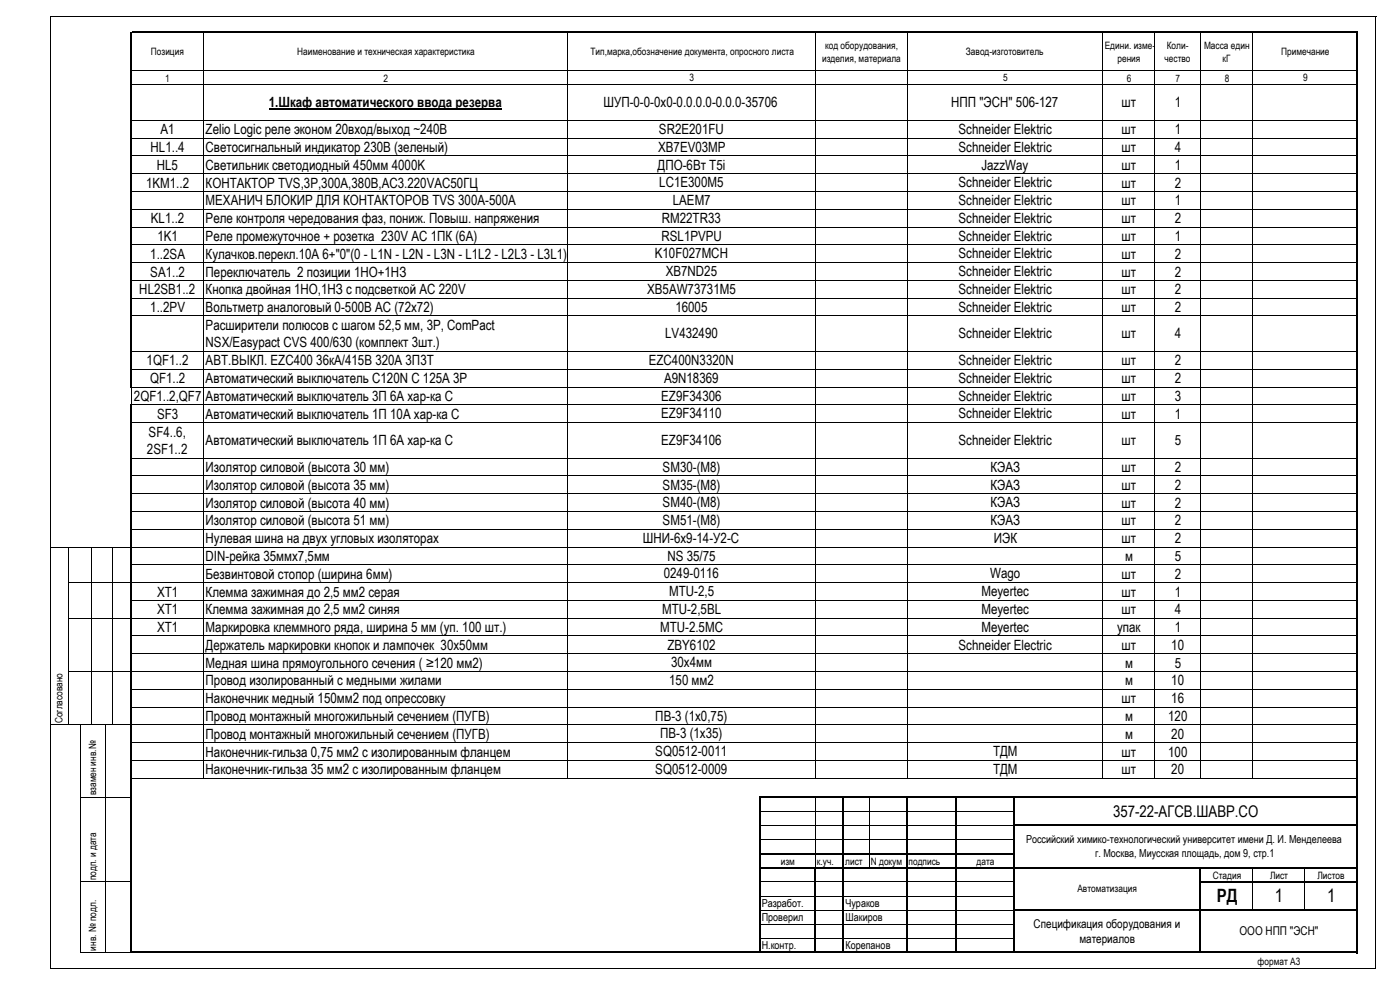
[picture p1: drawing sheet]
<svg xmlns="http://www.w3.org/2000/svg" width="420mm" height="297mm" viewBox="0 0 420 297" stroke-linecap="round" stroke-linejoin="round" font-family="sans-serif">
<defs><g id="words">
<g font-size="5.5">
<text x="365.2" y="270.7">РД</text>
<text x="382.6" y="270.8">1</text>
<text x="398.3" y="270.8">1</text>
</g>
<text font-size="4.8" x="334.1" y="245.1">357-22-АГСВ.ШАВР.СО</text>
<g font-size="4.2">
<text x="80.7" y="32.2">1.Шкаф автоматического ввода резерва</text>
<text x="181.1" y="32.2">ШУП-0-0-0х0-0.0.0.0-0.0.0-35706</text>
<text x="285.5" y="32.2">НПП &quot;ЭСН&quot; 506-127</text>
<text x="336.6" y="32.2">шт</text>
<text x="352.5" y="32.2">1</text>
<text x="48.2" y="40.3">A1</text>
<text x="61.7" y="40.3">Zelio Logic реле эконом 20вход/выход ~240В</text>
<text x="197.8" y="40.2">SR2E201FU</text>
<text x="287.7" y="40.2">Schnеider Elektric</text>
<text x="336.6" y="40.3">шт</text>
<text x="352.5" y="40.3">1</text>
<text x="45.2" y="45.6">HL1..4</text>
<text x="61.7" y="45.6">Светосигнальный индикатор 230В (зеленый)</text>
<text x="197.5" y="45.6">XB7EV03MP</text>
<text x="287.7" y="45.6">Schnеider Elektric</text>
<text x="336.6" y="45.6">шт</text>
<text x="352.5" y="45.6">4</text>
<text x="47.1" y="51">HL5</text>
<text x="61.7" y="51">Светильник светодиодный 450мм 4000K</text>
<text x="197.3" y="50.9">ДПО-6Вт Т5i</text>
<text x="294.5" y="50.9">JazzWay</text>
<text x="336.6" y="51">шт</text>
<text x="352.5" y="51">1</text>
<text x="43.8" y="56.3">1KM1..2</text>
<text x="61.7" y="56.3">КОНТАКТОР TVS,3Р,300A,380В,AC3.220VAC50ГЦ</text>
<text x="197.9" y="56.2">LC1E300M5</text>
<text x="287.7" y="56.2">Schnеider Elektric</text>
<text x="336.6" y="56.3">шт</text>
<text x="352.5" y="56.3">2</text>
<text x="61.7" y="61.6">МЕХАНИЧ БЛОКИР ДЛЯ КОНТАКТОРОВ TVS 300А-500A</text>
<text x="201.9" y="61.6">LAEM7</text>
<text x="287.7" y="61.6">Schnеider Elektric</text>
<text x="336.6" y="61.6">шт</text>
<text x="352.5" y="61.6">1</text>
<text x="45.3" y="67">KL1..2</text>
<text x="61.7" y="67">Реле контроля чередования фаз, пониж. Повыш. напряжения</text>
<text x="198.6" y="66.9">RM22TR33</text>
<text x="287.7" y="66.9">Schnеider Elektric</text>
<text x="336.6" y="67">шт</text>
<text x="352.5" y="67">2</text>
<text x="45.1" y="77.6">1..2SA</text>
<text x="47.2" y="72.3">1K1</text>
<text x="61.7" y="72.3">Реле промежуточное + розетка 230V AC 1ПК (6А)</text>
<text x="61.7" y="77.6">Кулачков.перекл.10А 6+&quot;0&quot;(0 - L1N - L2N - L3N - L1L2 - L2L3 - L3L1)</text>
<text x="196.5" y="77.6">K10F027MCH</text>
<text x="198.5" y="72.2">RSL1PVPU</text>
<text x="287.7" y="77.6">Schnеider Elektric</text>
<text x="287.7" y="72.2">Schnеider Elektric</text>
<text x="336.6" y="77.6">шт</text>
<text x="336.6" y="72.3">шт</text>
<text x="352.5" y="77.6">2</text>
<text x="352.5" y="72.3">1</text>
<text x="45.1" y="83">SA1..2</text>
<text x="61.7" y="83">Переключатель 2 позиции 1НО+1НЗ</text>
<text x="199.8" y="82.9">XB7ND25</text>
<text x="287.7" y="82.9">Schnеider Elektric</text>
<text x="336.6" y="83">шт</text>
<text x="352.5" y="83">2</text>
<text x="41.8" y="88.3">HL2SB1..2</text>
<text x="61.7" y="88.3">Кнопка двойная 1НО,1НЗ с подсветкой AC 220V</text>
<text x="194.2" y="88.2">XB5AW73731M5</text>
<text x="287.7" y="88.2">Schnеider Elektric</text>
<text x="336.6" y="88.3">шт</text>
<text x="352.5" y="88.3">2</text>
<text x="45.1" y="93.6">1..2PV</text>
<text x="61.7" y="93.6">Вольтметр аналоговый 0-500В AC (72х72)</text>
<text x="202.7" y="93.6">16005</text>
<text x="287.7" y="93.6">Schnеider Elektric</text>
<text x="336.6" y="93.6">шт</text>
<text x="352.5" y="93.6">2</text>
<text x="61.7" y="99">Расширители полюсов с шагом 52,5 мм, 3Р, ComPact</text>
<text x="199.6" y="101.5">LV432490</text>
<text x="287.7" y="101.5">Schnеider Elektric</text>
<text x="336.6" y="101.5">шт</text>
<text x="352.5" y="101.5">4</text>
<text x="61.7" y="104.2">NSX/Easypact CVS 400/630 (комплект 3шт.)</text>
<text x="44" y="109.6">1QF1..2</text>
<text x="61.7" y="109.6">АВТ.ВЫКЛ. EZC400 36кА/415В 320А 3П3Т</text>
<text x="194.7" y="109.6">EZC400N3320N</text>
<text x="287.7" y="109.6">Schnеider Elektric</text>
<text x="336.6" y="109.6">шт</text>
<text x="352.5" y="109.6">2</text>
<text x="45" y="115">QF1..2</text>
<text x="61.7" y="115">Автоматический выключатель C120N C 125A 3P</text>
<text x="199.3" y="114.9">A9N18369</text>
<text x="287.7" y="114.9">Schnеider Elektric</text>
<text x="336.6" y="115">шт</text>
<text x="352.5" y="115">2</text>
<text x="40.2" y="120.3">2QF1..2,QF7</text>
<text x="47.1" y="125.6">SF3</text>
<text x="61.7" y="120.3">Автоматический выключатель 3П 6А хар-ка С</text>
<text x="61.7" y="125.6">Автоматический выключатель 1П 10А хар-ка С</text>
<text x="198.4" y="120.2">EZ9F34306</text>
<text x="198.4" y="125.6">EZ9F34110</text>
<text x="287.7" y="125.6">Schnеider Elektric</text>
<text x="287.7" y="120.2">Schnеider Elektric</text>
<text x="336.6" y="120.3">шт</text>
<text x="336.6" y="125.6">шт</text>
<text x="352.5" y="120.3">3</text>
<text x="352.5" y="125.6">1</text>
<text x="44.6" y="131">SF4..6,</text>
<text x="44.1" y="136.2">2SF1..2</text>
<text x="61.7" y="133.5">Автоматический выключатель 1П 6А хар-ка С</text>
<text x="198.4" y="133.5">EZ9F34106</text>
<text x="287.7" y="133.5">Schnеider Elektric</text>
<text x="336.6" y="133.5">шт</text>
<text x="352.5" y="133.5">5</text>
<text x="61.7" y="141.6">Изолятор силовой (высота 30 мм)</text>
<text x="198.9" y="141.6">SM30-(М8)</text>
<text x="297.3" y="141.6">КЭАЗ</text>
<text x="336.6" y="141.6">шт</text>
<text x="352.5" y="141.6">2</text>
<text x="61.7" y="147">Изолятор силовой (высота 35 мм)</text>
<text x="198.9" y="146.9">SM35-(М8)</text>
<text x="297.3" y="146.9">КЭАЗ</text>
<text x="336.6" y="147">шт</text>
<text x="352.5" y="147">2</text>
<text x="61.7" y="152.3">Изолятор силовой (высота 40 мм)</text>
<text x="198.9" y="152.2">SM40-(М8)</text>
<text x="297.3" y="152.2">КЭАЗ</text>
<text x="336.6" y="152.3">шт</text>
<text x="352.5" y="152.3">2</text>
<text x="61.7" y="157.6">Изолятор силовой (высота 51 мм)</text>
<text x="198.9" y="157.6">SM51-(М8)</text>
<text x="297.3" y="157.6">КЭАЗ</text>
<text x="336.6" y="157.6">шт</text>
<text x="352.5" y="157.6">2</text>
<text x="61.7" y="163">Нулевая шина на двух угловых изоляторах</text>
<text x="192.9" y="162.9">ШНИ-6х9-14-У2-С</text>
<text x="298.3" y="162.9">ИЭК</text>
<text x="336.6" y="163">шт</text>
<text x="352.5" y="163">2</text>
<text x="61.7" y="173.7">Безвинтовой стопор (ширина 6мм)</text>
<text x="61.7" y="168.3">DIN-рейка 35ммх7,5мм</text>
<text x="199.2" y="173.6">0249-0116</text>
<text x="200.3" y="168.2">NS 35/75</text>
<text x="297.2" y="173.6">Wago</text>
<text x="336.6" y="173.7">шт</text>
<text x="337.6" y="168.3">м</text>
<text x="352.5" y="168.3">5</text>
<text x="352.5" y="173.7">2</text>
<text x="47.1" y="179">XT1</text>
<text x="61.7" y="179">Клемма зажимная до 2,5 мм2 серая</text>
<text x="200.8" y="178.9">MTU-2,5</text>
<text x="294.5" y="178.9">Meyertec</text>
<text x="336.6" y="179">шт</text>
<text x="352.5" y="179">1</text>
<text x="47.1" y="184.3">XT1</text>
<text x="61.7" y="184.3">Клемма зажимная до 2,5 мм2 синяя</text>
<text x="198.7" y="184.2">MTU-2,5BL</text>
<text x="294.5" y="184.2">Meyertec</text>
<text x="336.6" y="184.3">шт</text>
<text x="352.5" y="184.3">4</text>
<text x="47.1" y="189.7">XT1</text>
<text x="61.7" y="189.7">Маркировка клеммного ряда, ширина 5 мм (уп. 100 шт.)</text>
<text x="198.1" y="189.6">MTU-2.5MC</text>
<text x="294.5" y="189.6">Meyertec</text>
<text x="335.3" y="189.7">упак</text>
<text x="352.5" y="189.7">1</text>
<text x="61.7" y="195">Держатель маркировки кнопок и лампочек 30х50мм</text>
<text x="200.3" y="194.9">ZВY6102</text>
<text x="287.7" y="194.9">Schneider Electric</text>
<text x="336.6" y="195">шт</text>
<text x="351.5" y="195">10</text>
<text x="61.7" y="200.3">Медная шина прямоугольного сечения ( ≥120 мм2)</text>
<text x="201.4" y="200.2">30х4мм</text>
<text x="337.6" y="200.3">м</text>
<text x="352.5" y="200.3">5</text>
<text x="61.7" y="205.7">Провод изолированный с медными жилами</text>
<text x="200.8" y="205.6">150 мм2</text>
<text x="337.6" y="205.7">м</text>
<text x="351.5" y="205.7">10</text>
<text x="61.7" y="211">Наконечник медный 150мм2 под опрессовку</text>
<text x="336.6" y="211">шт</text>
<text x="351.5" y="211">16</text>
<text x="61.7" y="216.3">Провод монтажный многожильный сечением (ПУГВ)</text>
<text x="61.7" y="221.7">Провод монтажный многожильный сечением (ПУГВ)</text>
<text x="196.7" y="216.2">ПВ-3 (1х0,75)</text>
<text x="198.1" y="221.6">ПВ-3 (1х35)</text>
<text x="337.6" y="216.3">м</text>
<text x="337.6" y="221.7">м</text>
<text x="350.6" y="216.4">120</text>
<text x="351.5" y="221.7">20</text>
<text x="61.7" y="227">Наконечник-гильза 0,75 мм2 с изолированным фланцем</text>
<text x="196.7" y="226.9">SQ0512-0011</text>
<text x="298" y="226.9">ТДМ</text>
<text x="336.6" y="227">шт</text>
<text x="350.6" y="227">100</text>
<text x="61.7" y="232.3">Наконечник-гильза 35 мм2 с изолированным фланцем</text>
<text x="196.7" y="232.2">SQ0512-0009</text>
<text x="298" y="232.2">ТДМ</text>
<text x="336.6" y="232.3">шт</text>
<text x="351.5" y="232.3">20</text>
</g>
<g font-size="3.6">
<text x="310.2" y="278.3">Спецификация оборудования и</text>
<text x="372" y="280.7">ООО НПП &quot;ЭСН&quot;</text>
<text x="323.9" y="283">материалов</text>
</g>
<g font-size="3.3">
<text x="307.9" y="253">Российский химико-технологический университет имени Д. И. Менделеева</text>
<text x="328.7" y="257.1">г. Москва, Миусская площадь, дом 9, стр.1</text>
<text x="228.6" y="272.1">Разработ.</text>
<text x="253.7" y="272">Чураков</text>
<text x="228.6" y="276.4">Проверил</text>
<text x="253.7" y="276.3">Шакиров</text>
<text x="228.6" y="284.8">Н.контр.</text>
<text x="253.7" y="284.7">Корепанов</text>
</g>
<g font-size="3">
<text x="45.3" y="16.6">Позиция</text>
<text x="89.2" y="16.6">Наименование и техническая характеристика</text>
<text x="177.2" y="16.5">Тип,марка,обозначение документа, опросного листа</text>
<text x="247.6" y="14.6">код оборудования,</text>
<text x="289.9" y="16.5">Завод-изготовитель</text>
<text x="331.5" y="14.6">Едини. изме-</text>
<text x="350.2" y="14.6">Коли-</text>
<text x="361.3" y="14.6">Масса един</text>
<text x="384.5" y="16.5">Примечание</text>
<text x="246.7" y="18.5">изделия, материала</text>
<text x="335.4" y="18.5">рения</text>
<text x="349.5" y="18.5">чество</text>
<text x="366.9" y="18.5">кГ</text>
<text x="49.6" y="24.5">1</text>
<text x="115.1" y="24.5">2</text>
<text x="206.9" y="24.3">3</text>
<text x="301.1" y="24.3">5</text>
<text x="338.1" y="24.5">6</text>
<text x="352.8" y="24.5">7</text>
<text x="367.6" y="24.5">8</text>
<text x="391.1" y="24.3">9</text>
<text x="18.8" y="216.9" transform="rotate(-90 18.8 216.9)">Согласовано</text>
<text x="28.9" y="238.7" transform="rotate(-90 28.9 238.7)">взамен инв.№</text>
<text x="234.3" y="259.4">изм</text>
<text x="245.2" y="259.4">к.уч.</text>
<text x="253.6" y="259.4">лист</text>
<text x="261.4" y="259.4">N докум подпись</text>
<text x="293.1" y="259.4">дата</text>
<text x="364" y="263.7">Стадия</text>
<text x="381.2" y="263.7">Лист</text>
<text x="395.4" y="263.7">Листов</text>
<text x="28.9" y="264.1" transform="rotate(-90 28.9 264.1)">подп. и дата</text>
<text x="323.3" y="267.7">Автоматизация</text>
<text x="28.9" y="285.2" transform="rotate(-90 28.9 285.2)">инв. № подл.</text>
<text x="377.4" y="289.6">формат А3</text>
</g>
</g></defs>
<path d="M80.7 32.8h69.8" fill="none" stroke="#000" stroke-width=".34"/>
<g fill="none" stroke="#000" stroke-width=".3">
<path d="M15.1 4.9v285.7M15.2 5h397.8M61.1 10v31.3M170.2 10v26M244.7 10v100.7M272.2 10v31.3M331 10v74M346.5 10v100.7M360.3 10v100.7M376 10v100.7M412.9 5.2v285.4M39.5 36.1h21.4"/>
<path d="M39.5 21.2h367.5M39.5 25.4h367.5M170.2 36.2v5.1M407 36.1h-345.8M39.5 41.4h205.1M39.5 46.8h306.9M39.5 52.1h291.4M39.5 57.4h291.4M61.1 41.6v47.7M170.2 41.6v37.1M244.8 41.4h162.2M272.2 41.6v5.1"/>
<path d="M272.2 46.9v10.4M272.2 57.6v5.1M331.1 52.1h15.3M331.1 57.4h15.3M346.6 46.8h13.6M346.6 52.1h60.4M346.6 57.4h60.4M360.4 46.8h46.6M39.5 62.8h291.4M39.5 68.1h291.4M39.5 73.4h291.4M39.5 78.8h21.4"/>
<path d="M61.2 78.8h269.7M170.2 78.9v5.1M272.2 62.9v5.1M272.2 68.2v5.1M272.2 73.6v5.1M272.2 78.9v5.1M331.1 62.8h15.3M331.1 68.1h15.3M331.1 73.4h15.3M331.1 78.8h15.3M346.6 62.8h60.4M346.6 68.1h60.4"/>
<path d="M346.6 73.4h60.4M346.6 78.8h60.4M39.5 84.1h21.4M39.5 89.5h291.4M39.5 94.8h291.4M61.1 89.6v15.7M170.2 84.2v5.1M170.2 89.6v15.7M272.2 84.2v5.1M272.2 89.6v5.1M272.2 94.9v10.4M331 84.2v31.8"/>
<path d="M331.1 89.5h15.3M331.1 94.8h15.3M346.6 89.5h60.4M346.6 94.8h60.4M407 84.1h-345.8M39.3 116.2v5.1M39.5 105.5h291.4M39.5 116.1h21.4M39.5 110.8h367.5M61.1 105.6v5.1M61.1 110.9v10.4M170.2 105.6v10.4"/>
<path d="M170.2 116.2v5.1M244.7 110.9v122.7M272.2 105.6v10.4M272.2 116.2v5.1M331 116.2v117.4M331.1 105.5h15.3M346.5 110.9v47.8M346.6 105.5h60.4M360.3 110.9v42.4M376 110.9v42.4M407 116.1h-345.8M39.5 121.5h367.5"/>
<path d="M39.5 126.8h367.5M39.5 137.5h367.5M61.1 121.6v112M170.2 121.6v112M272.2 121.6v5.1M272.2 126.9v10.4M272.2 137.6v5.1M39.5 153.5h306.9M39.5 142.8h367.5M39.5 148.1h367.5M39.5 158.8h367.5M272.2 142.9v5.1"/>
<path d="M272.2 148.3v5M272.2 153.6v5.1M272.2 158.9v5.1M346.5 158.9v63.8M346.6 153.5h60.4M360.3 153.6v5.1M360.3 158.9v53.1M376 153.6v5.1M376 158.9v74.7M15.2 164.1h23.8M20.7 164.3v53.3M20.8 174.8h18.2"/>
<path d="M27.5 164.3v53.3M33.7 164.3v53.3M39.5 164.1h367.5M39.5 174.8h367.5M39.5 169.5h367.5M272.2 164.3v5M272.2 169.6v5.1M272.2 174.9v5.1M20.8 185.5h18.2M39.5 185.5h367.5M39.5 180.1h367.5M39.5 190.8h367.5"/>
<path d="M39.5 196.1h367.5M272.2 180.3v5M272.2 185.6v5.1M272.2 190.9v5.1M272.2 196.3v5M15.2 217.5h23.8M20.8 201.5h18.2M24.1 217.6v68.3M31.8 217.6v68.3M39.5 201.5h367.5M39.5 212.1h306.9M39.5 217.5h306.9"/>
<path d="M39.5 206.8h367.5M272.2 201.6v5.1M272.2 206.9v5.1M272.2 212.3v5M272.2 217.6v5.1M346.6 212.1h29.3M346.6 217.5h29.3M360.3 212.3v10.4M376.2 212.1h30.8M376.2 217.5h30.8M24.2 239.2h14.8M39.5 222.8h367.5"/>
<path d="M39.5 228.1h367.5M39.5 233.5h367.5M244.7 239.4v16.5M260.9 239.4v16.5M272.2 222.9v5.1M272.2 228.3v5M346.5 222.9v10.7M360.3 222.9v10.7M228.3 243.5h24.6M228.3 247.7h24.6M228.3 251.9h24.6M244.7 256.4v3.7"/>
<path d="M253.4 243.5h18.5M253.4 247.7h18.5M253.4 251.9h18.5M260.9 256.4v3.7M272.4 243.5h14.3M272.4 247.7h14.3M272.4 251.9h14.3M287.2 243.5h16.9M287.2 247.7h16.9M287.2 251.9h16.9M24.2 264.6h14.8M228.3 264.6h16.1"/>
<path d="M228.3 268.9h16.1M228.3 273.1h16.1M228.3 277.3h16.1M244.9 264.6h8M244.9 268.9h8M244.9 273.1h8M244.9 277.3h8M253.4 264.6h18.5M253.4 268.9h18.5M253.4 273.1h18.5M253.4 277.3h18.5M272.4 264.6h14.3"/>
<path d="M272.4 268.9h14.3M272.4 273.1h14.3M272.4 277.3h14.3M287.2 264.6h16.9M287.2 268.9h16.9M287.2 273.1h16.9M287.2 277.3h16.9M376 260.6v3.7M376 264.8v8M391.5 260.6v3.7M391.5 264.8v8M15.2 290.4h397.8"/>
<path d="M24.2 285.8h14.8M228.3 281.6h16.1M244.9 281.6h8M253.4 281.6h18.5M272.4 281.6h14.3M287.2 281.6h16.9"/>
</g>
<g fill="#000">
<path d="M39 9.5h.5v106.7h-.5zM39.5 9.5h352v.5h-352zM391.5 9.5h15.5v.5h-15.5zM407 9.5h.5v143.8h-.5zM39 121.3h.5v164.7h-.5zM407 153.3h.5v5.4h-.5zM407 158.7h.5v127.3h-.5zM227.7 238.9h.6v46.6h-.6zM228.3 238.9h179.2v.5h-179.2zM252.9 239.4h.5v46.1h-.5zM271.9 239.4h.5v46.1h-.5zM286.7 239.4h.5v46.1h-.5z"/>
<path d="M304.1 239.4h.5v46.1h-.5zM228.3 255.9h76.3v.5h-76.3zM304.6 247.4h102.9v.5h-102.9zM228.3 260.1h179.2v.5h-179.2zM244.4 260.6h.5v24.9h-.5zM304.6 272.8h102.9v.5h-102.9zM360 260.6h.5v25.4h-.5zM360.5 264.3h47v.5h-47zM39.5 285.5h264.6v.5h-264.6zM304.1 285.5h103.4v.5h-103.4z"/>
</g>
<use href="#words"/>
</svg>
